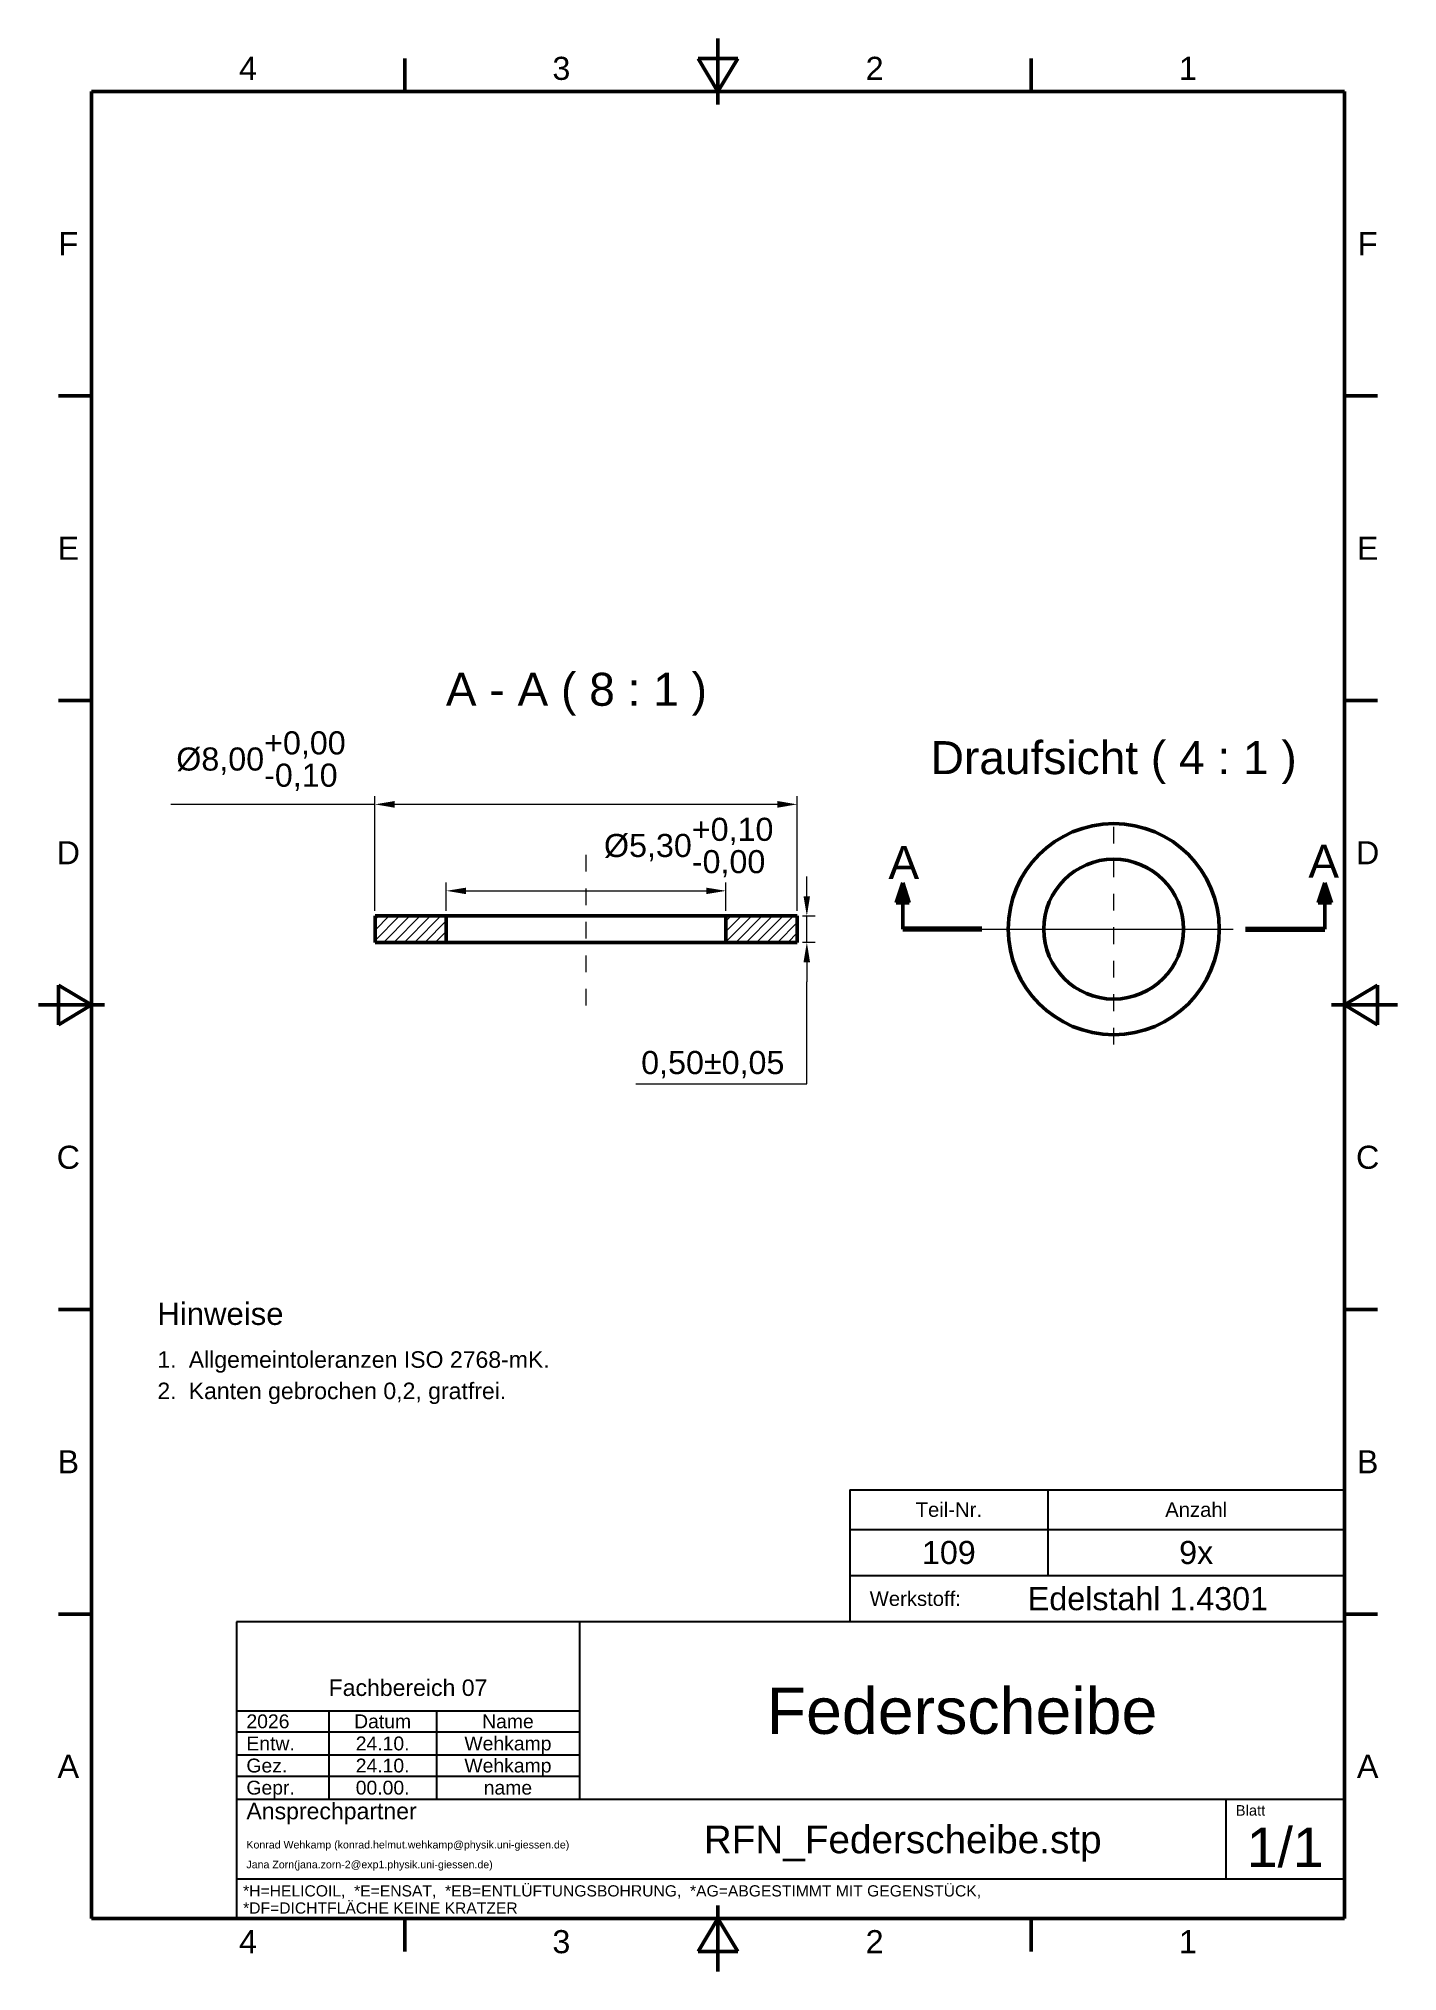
# Model space of a CAD drawing. Header units: inches. Extents: x 0.4 to 8.5, y 0.6 to 12.1.
import ezdxf
from ezdxf.enums import TextEntityAlignment as Align

# ---------------------------------------------------------------- set-up
doc = ezdxf.new("R2010")
doc.units = ezdxf.units.IN
doc.header["$MEASUREMENT"] = 0
doc.linetypes.add('CENTER2', pattern=[1.125, 0.75, -0.125, 0.125, -0.125])
doc.layers.get('0').update_dxf_attribs({"lineweight": 25})
for name, color, linetype, lineweight in [('BEMASSUNG', 7, 'Continuous', 18), ('MITTELLINIE', 7, 'CENTER2', 18), ('RAHMEN', 7, 'Continuous', 50), ('SCHNITTLINIE', 7, 'Continuous', 50), ('SCHRAFFUR', 7, 'Continuous', 18), ('SCHRIFTFELD', 7, 'Continuous', 25), ('SICHTKANTE', 7, 'Continuous', 50), ('TEXT', 7, 'Continuous', 18)]:
    doc.layers.add(name, color=color, linetype=linetype, lineweight=lineweight)
doc.styles.add('ISO_14', font='arial.ttf')
doc.styles.add('ISO_15', font='arial.ttf')
doc.styles.add('ISO_20', font='arial.ttf')
doc.styles.add('ISO_72', font='arial.ttf')
doc.styles.add('ISO_73', font='arial.ttf')
doc.styles.add('ISO_74', font='arial.ttf')
doc.styles.add('ISO_75', font='arial.ttf')
doc.styles.add('ISO_77', font='arial.ttf')
doc.styles.add('ISO_80', font='arial.ttf')
doc.styles.add('ISO_81', font='arial.ttf')
doc.styles.add('ISO_83', font='arial.ttf')
doc.styles.add('ISO_84', font='arial.ttf')
doc.styles.add('ISO_85', font='arial.ttf')
doc.styles.add('ISO_86', font='arial.ttf')
doc.styles.add('ISO_87', font='arial.ttf')
doc.styles.add('ISO_89', font='arial.ttf')
doc.styles.add('ISO_92', font='arial.ttf')
doc.styles.add('ISO_95', font='arial.ttf')
doc.styles.add('ISO_98', font='arial.ttf')
doc.styles.add('ISO_DWG_RFN', font='arial.ttf')
doc.dimstyles.new('DWG_RFN', dxfattribs={"dimtxt": 0.137795, "dimasz": 0.11811, "dimexe": 0.049213, "dimexo": 0.031496, "dimgap": 0.031496, "dimtad": 1, "dimlfac": 25.4, "dimtxsty": 'ISO_DWG_RFN', "dimcen": 2.5, "dimclrd": 7, "dimclre": 7, "dimclrt": 7, "dimadec": 1, "dimazin": 3, "dimtfac": 1, "dimtmove": 0, "dimatfit": 3, "dimfxl": 0, "dimlwd": 18, "dimlwe": 18})

msp = doc.modelspace()

# ---------------------------------------------------------------- texts
at = {"layer": 'RAHMEN', "style": 'ISO_14'}
for s, p in [('4', (1.6555, 11.935)), ('3', (3.5256, 11.935)), ('2', (5.3957, 11.935)), ('1', (7.2657, 11.935)), ('F', (0.5827, 10.8885)), ('F', (8.3386, 10.8885)), ('E', (0.5827, 9.0709)), ('E', (8.3386, 9.0709)), ('D', (0.5827, 7.2533)), ('D', (8.3386, 7.2533)), ('C', (0.5827, 5.4357)), ('C', (8.3386, 5.4357)), ('B', (0.5827, 3.6181)), ('B', (8.3386, 3.6181)), ('A', (0.5827, 1.8005)), ('A', (8.3386, 1.8005)), ('4', (1.6555, 0.7539)), ('3', (3.5256, 0.7539)), ('2', (5.3957, 0.7539)), ('1', (7.2657, 0.7539))]:
    msp.add_text(s, height=0.1378, dxfattribs=at).set_placement(p, align=Align.MIDDLE_CENTER)
at = {"layer": 'SCHRIFTFELD'}
for s, height, style, p in [('Teil-Nr.', 0.08661, 'ISO_80', (5.8386, 3.3327)), ('Anzahl', 0.08661, 'ISO_80', (7.315, 3.3327)), ('Fachbereich 07', 0.098425, 'ISO_72', (2.6102, 2.2697))]:
    msp.add_text(s, height=height, dxfattribs=dict(at, style=style)).set_placement(p, align=Align.MIDDLE_CENTER)
for s, height, style, p in [('Werkstoff:', 0.08661, 'ISO_81', (5.3661, 2.8012)), ('Ansprechpartner', 0.098425, 'ISO_73', (1.6457, 1.5335)), ('Blatt', 0.06299, 'ISO_74', (7.5512, 1.5374))]:
    msp.add_text(s, height=height, dxfattribs=dict(at, style=style)).set_placement(p, align=Align.MIDDLE_LEFT)
at = {"layer": 'SCHRIFTFELD', "color": 8, "true_color": 0x808080, "style": 'ISO_77'}
for s, p in [('*H=HELICOIL,  *E=ENSAT,  *EB=ENTLÜFTUNGSBOHRUNG,  *AG=ABGESTIMMT MIT GEGENSTÜCK,', (1.626, 1.0571)), ('*DF=DICHTFLÄCHE KEINE KRATZER', (1.626, 0.9547))]:
    msp.add_text(s, height=0.066929, dxfattribs=at).set_placement(p, align=Align.MIDDLE_LEFT)
at = {"layer": 'TEXT'}
for s, height, style, p in [('A - A ( 8 : 1 )', 0.19685, 'ISO_20', (3.6155, 8.2288)), ('Draufsicht ( 4 : 1 )', 0.19685, 'ISO_20', (6.8228, 7.8209)), ('A', 0.1969, 'ISO_20', (5.5696, 7.1954)), ('A', 0.1969, 'ISO_20', (8.0761, 7.2024)), ('Datum', 0.08268, 'ISO_84', (2.4587, 2.0689)), ('Name', 0.08268, 'ISO_84', (3.2067, 2.0689))]:
    msp.add_text(s, height=height, dxfattribs=dict(at, style=style)).set_placement(p, align=Align.MIDDLE_CENTER)
for s, height, style, p in [('Hinweise', 0.13287, 'ISO_98', (1.1142, 4.435)), ('1.', 0.09843, 'ISO_75', (1.1142, 4.1791)), ('Allgemeintoleranzen ISO 2768-mK.', 0.098425, 'ISO_75', (1.3012, 4.1791)), ('2.', 0.09843, 'ISO_75', (1.1142, 3.9921)), ('Kanten gebrochen 0,2, gratfrei.', 0.098425, 'ISO_75', (1.3012, 3.9921))]:
    msp.add_text(s, height=height, dxfattribs=dict(at, style=style)).set_placement(p)
at = {"layer": 'TEXT', "color": 5, "true_color": 0x0000ff}
for s, height, style, p in [('109', 0.1378, 'ISO_15', (5.8386, 3.0768)), ('9x', 0.1378, 'ISO_15', (7.315, 3.0768)), ('Edelstahl 1.4301', 0.137795, 'ISO_15', (7.027, 2.8012)), ('Federscheibe', 0.275591, 'ISO_89', (5.9173, 2.1319)), ('24.10.', 0.08268, 'ISO_85', (2.4587, 1.937)), ('Wehkamp', 0.08268, 'ISO_85', (3.2067, 1.937)), ('24.10.', 0.08268, 'ISO_85', (2.4587, 1.8051)), ('Wehkamp', 0.08268, 'ISO_85', (3.2067, 1.8051)), ('00.00.', 0.08268, 'ISO_85', (2.4587, 1.6732)), ('name', 0.08268, 'ISO_85', (3.2067, 1.6732)), ('RFN_Federscheibe.stp', 0.165354, 'ISO_86', (5.563, 1.3642)), ('1/1', 0.23622, 'ISO_95', (7.8465, 1.3169))]:
    msp.add_text(s, height=height, dxfattribs=dict(at, style=style)).set_placement(p, align=Align.MIDDLE_CENTER)
at = {"layer": 'TEXT', "color": 5, "true_color": 0x0000ff, "style": 'ISO_83'}
msp.add_text('2026', height=0.08268, dxfattribs=at).set_placement((1.6457, 2.0689), align=Align.MIDDLE_LEFT)
at = {"layer": 'TEXT'}
for s, height, style, p in [('Entw.', 0.08268, 'ISO_87', (1.6457, 1.937)), ('Gez.', 0.08268, 'ISO_87', (1.6457, 1.8051)), ('Gepr.', 0.08268, 'ISO_87', (1.6457, 1.6732)), ('Konrad Wehkamp (konrad.helmut.wehkamp@physik.uni-giessen.de)', 0.045276, 'ISO_92', (1.6457, 1.3327)), ('Jana Zorn(jana.zorn-2@exp1.physik.uni-giessen.de)', 0.045276, 'ISO_92', (1.6457, 1.2146))]:
    msp.add_text(s, height=height, dxfattribs=dict(at, style=style)).set_placement(p, align=Align.MIDDLE_LEFT)

# ---------------------------------------------------------------- blocks, each defined once
blk = doc.blocks.new('Hatch_1')
at = {"layer": 'SCHRAFFUR', "color": 7, "linetype": 'Continuous', "lineweight": 18}
for p, q in [((2.087, 6.356), (2.109, 6.378)), ((2.087, 6.294), (2.171, 6.378)), ((2.087, 6.232), (2.233, 6.378)), ((2.137, 6.22), (2.294, 6.378)), ((2.199, 6.22), (2.356, 6.378)), ((2.261, 6.22), (2.418, 6.378)), ((2.323, 6.22), (2.48, 6.378)), ((2.384, 6.22), (2.512, 6.348)), ((2.446, 6.22), (2.512, 6.286)), ((2.508, 6.22), (2.512, 6.224))]:
    blk.add_line(p, q, dxfattribs=at)
blk = doc.blocks.new('Hatch_2')
at = {"layer": 'SCHRAFFUR', "color": 7, "linetype": 'Continuous', "lineweight": 18}
for p, q in [((4.181, 6.347), (4.212, 6.378)), ((4.181, 6.285), (4.274, 6.378)), ((4.181, 6.223), (4.336, 6.378)), ((4.241, 6.22), (4.398, 6.378)), ((4.302, 6.22), (4.46, 6.378)), ((4.364, 6.22), (4.522, 6.378)), ((4.426, 6.22), (4.584, 6.378)), ((4.488, 6.22), (4.606, 6.339)), ((4.55, 6.22), (4.606, 6.277))]:
    blk.add_line(p, q, dxfattribs=at)
blk = doc.blocks.new('*D9')
at = {"layer": 'BEMASSUNG', "color": 7, "lineweight": 18, "transparency": 16777216}
for p, q in [((4.991, 6.994), (4.991, 7.112)), ((4.965, 6.876), (5.04, 6.876)), ((4.991, 6.719), (4.991, 6.876)), ((4.965, 6.719), (5.04, 6.719)), ((4.991, 6.6), (4.991, 6.482)), ((4.991, 5.873), (4.991, 6.482)), ((3.97, 5.873), (4.991, 5.873))]:
    blk.add_line(p, q, dxfattribs=at)
at = {"layer": 'BEMASSUNG', "color": 7, "transparency": 16777216}
for points in [[(4.971, 6.994), (5.01, 6.994), (4.991, 6.876)], [(4.971, 6.6), (5.01, 6.6), (4.991, 6.719)]]:
    blk.add_solid(points, dxfattribs=at)
at = {"layer": 'Defpoints', "color": 0, "transparency": 16777216}
for p in [(4.933, 6.876), (4.991, 6.876), (4.933, 6.719)]:
    blk.add_point(p, dxfattribs=at)
at = {"layer": 'BEMASSUNG', "color": 7, "lineweight": 18, "transparency": 16777216, "insert": (4.002, 6.07), "char_height": 0.1378, "attachment_point": 1, "style": 'ISO_DWG_RFN'}
blk.add_mtext('\\A1;{0,50±0,05}', dxfattribs=at)
blk = doc.blocks.new('*D10')
at = {"layer": 'BEMASSUNG', "color": 7, "lineweight": 18, "transparency": 16777216}
for p, q in [((2.839, 6.907), (2.839, 7.075)), ((4.508, 6.907), (4.508, 7.075)), ((2.957, 7.026), (4.39, 7.026))]:
    blk.add_line(p, q, dxfattribs=at)
at = {"layer": 'BEMASSUNG', "color": 7, "transparency": 16777216}
for points in [[(2.957, 7.045), (2.957, 7.006), (2.839, 7.026)], [(4.39, 7.045), (4.39, 7.006), (4.508, 7.026)]]:
    blk.add_solid(points, dxfattribs=at)
at = {"layer": 'Defpoints', "color": 0, "transparency": 16777216}
for p in [(4.508, 7.026), (2.839, 6.876), (4.508, 6.876)]:
    blk.add_point(p, dxfattribs=at)
at = {"layer": 'BEMASSUNG', "color": 7, "lineweight": 18, "transparency": 16777216, "insert": (3.78, 7.462), "char_height": 0.1378, "attachment_point": 1, "style": 'ISO_DWG_RFN'}
blk.add_mtext('\\A1;{Ø5,30\\S+0,10^ -0,00;}', dxfattribs=at)
blk = doc.blocks.new('*D11')
at = {"layer": 'BEMASSUNG', "color": 7, "lineweight": 18, "transparency": 16777216}
for p, q in [((2.413, 7.542), (1.195, 7.542)), ((2.413, 6.907), (2.413, 7.591)), ((4.815, 7.542), (2.531, 7.542)), ((4.933, 6.907), (4.933, 7.591))]:
    blk.add_line(p, q, dxfattribs=at)
at = {"layer": 'BEMASSUNG', "color": 7, "transparency": 16777216}
for points in [[(2.531, 7.562), (2.531, 7.522), (2.413, 7.542)], [(4.815, 7.562), (4.815, 7.522), (4.933, 7.542)]]:
    blk.add_solid(points, dxfattribs=at)
at = {"layer": 'Defpoints', "color": 0, "transparency": 16777216}
for p in [(4.933, 7.542), (2.413, 6.876), (4.933, 6.876)]:
    blk.add_point(p, dxfattribs=at)
at = {"layer": 'BEMASSUNG', "color": 7, "lineweight": 18, "transparency": 16777216, "insert": (1.227, 7.978), "char_height": 0.1378, "attachment_point": 1, "style": 'ISO_DWG_RFN'}
blk.add_mtext('\\A1;{Ø8,00\\S+0,00^ -0,10;}', dxfattribs=at)

# ---------------------------------------------------------------- dimensions: what is measured, and where the dimension line sits
at = {"layer": 'BEMASSUNG', "color": 7, "lineweight": 18}
for base, p1, p2, angle, text, override, picture, middle in [((4.9331, 7.542), (2.4134, 6.876), (4.9331, 6.876), 180, '{Ø<>}', {"dimgap": 0.031496, "dimdec": 2, "dimlfac": 3.175, "dimsah": 1, "dimtol": 1, "dimlim": 0, "dimtp": 0, "dimtm": 0.1, "dimtdec": 2, "dimtofl": 0, "dimatfit": 2}, '*D11', (1.7184, 7.542)), ((4.5079, 7.0256), (2.8386, 6.876), (4.5079, 6.876), 180, '{Ø<>}', {"dimgap": 0.031496, "dimdec": 2, "dimlfac": 3.175, "dimsah": 1, "dimtol": 1, "dimlim": 0, "dimtp": 0.1, "dimtm": 1e-09, "dimtdec": 2, "dimtofl": 0, "dimatfit": 1}, '*D10', (4.2714, 7.0256)), ((4.9906, 6.876), (4.9331, 6.7185), (4.9331, 6.876), 90, '{<>}', {"dimgap": 0.031496, "dimtih": 1, "dimtoh": 1, "dimdec": 2, "dimlfac": 3.175, "dimsah": 1, "dimtol": 1, "dimlim": 0, "dimtp": 0.05, "dimtm": 0.05, "dimtdec": 2, "dimtofl": 1, "dimtmove": 1, "dimatfit": 1}, '*D9', (4.9744, 5.8731))]:
    dim = msp.add_linear_dim(base=base, p1=p1, p2=p2, angle=angle, text=text, dimstyle='DWG_RFN', override=override, dxfattribs=at)
    dim.commit()
    dim.dimension.update_dxf_attribs({"geometry": picture, "text_midpoint": middle, "dimtype": 160})

# ---------------------------------------------------------------- hatches: boundary and pattern name
at = {"layer": 'SCHNITTLINIE'}
for points in [[(5.6024, 6.9547), (5.5236, 6.9547), (5.563, 7.0728)], [(8.122, 6.9547), (8.0433, 6.9547), (8.0827, 7.0728)]]:
    msp.add_hatch(color=7, dxfattribs=at).paths.add_polyline_path(points)

# ---------------------------------------------------------------- linework, layer by layer
at = {"layer": 'MITTELLINIE', "ltscale": 0.087489}
for p, q in [((6.8228, 6.1083), (6.8228, 7.4862)), ((6.0354, 6.7972), (7.6102, 6.7972)), ((6.1339, 6.7972), (7.5118, 6.7972))]:
    msp.add_line(p, q, dxfattribs=at)
at = {"layer": 'MITTELLINIE', "ltscale": 0.090211}
msp.add_line((3.6732, 6.3406), (3.6732, 7.2539), dxfattribs=at)
at = {"layer": 'RAHMEN'}
for p, q in [((4.4606, 12.1122), (4.4606, 11.7185)), ((2.5906, 11.7972), (2.5906, 11.9941)), ((4.5787, 11.9941), (4.3425, 11.9941)), ((4.3425, 11.9941), (4.4606, 11.7972)), ((4.4606, 11.7972), (4.4606, 11.9941)), ((4.4606, 11.7972), (4.5787, 11.9941)), ((6.3307, 11.7972), (6.3307, 11.9941)), ((8.2008, 11.7972), (0.7205, 11.7972)), ((0.7205, 11.7972), (0.7205, 0.8917)), ((8.2008, 0.8917), (8.2008, 11.7972)), ((0.7205, 9.9797), (0.5236, 9.9797)), ((8.2008, 9.9797), (8.3976, 9.9797)), ((0.7205, 8.1621), (0.5236, 8.1621)), ((8.2008, 8.1621), (8.3976, 8.1621)), ((0.5236, 6.4626), (0.5236, 6.2264)), ((0.7205, 6.3445), (0.5236, 6.4626)), ((8.3976, 6.4626), (8.2008, 6.3445)), ((8.3976, 6.2264), (8.3976, 6.4626)), ((0.4055, 6.3445), (0.7992, 6.3445)), ((0.7205, 6.3445), (0.5236, 6.3445)), ((0.5236, 6.2264), (0.7205, 6.3445)), ((8.5157, 6.3445), (8.122, 6.3445)), ((8.2008, 6.3445), (8.3976, 6.3445)), ((8.2008, 6.3445), (8.3976, 6.2264)), ((0.7205, 4.5269), (0.5236, 4.5269)), ((8.2008, 4.5269), (8.3976, 4.5269)), ((0.7205, 2.7093), (0.5236, 2.7093)), ((8.2008, 2.7093), (8.3976, 2.7093)), ((4.4606, 0.5768), (4.4606, 0.9705)), ((0.7205, 0.8917), (8.2008, 0.8917)), ((2.5906, 0.8917), (2.5906, 0.6949)), ((4.4606, 0.8917), (4.3425, 0.6949)), ((4.4606, 0.8917), (4.4606, 0.6949)), ((4.5787, 0.6949), (4.4606, 0.8917)), ((6.3307, 0.8917), (6.3307, 0.6949)), ((4.3425, 0.6949), (4.5787, 0.6949))]:
    msp.add_line(p, q, dxfattribs=at)
at = {"layer": 'SCHNITTLINIE'}
for p, q in [((5.5236, 6.9547), (5.563, 7.0728)), ((5.563, 7.0728), (5.6024, 6.9547)), ((5.563, 6.7972), (5.563, 7.0728)), ((8.0433, 6.9547), (8.0827, 7.0728)), ((8.0827, 7.0728), (8.122, 6.9547)), ((8.0827, 6.7972), (8.0827, 7.0728)), ((5.6024, 6.9547), (5.5236, 6.9547)), ((8.122, 6.9547), (8.0433, 6.9547))]:
    msp.add_line(p, q, dxfattribs=at)
at = {"layer": 'SCHNITTLINIE', "lineweight": 70}
for p, q in [((6.0354, 6.7972), (5.563, 6.7972)), ((7.6102, 6.7972), (8.0827, 6.7972))]:
    msp.add_line(p, q, dxfattribs=at)
at = {"layer": 'SCHRIFTFELD'}
for p, q in [((5.248, 3.4508), (5.248, 2.6634)), ((5.248, 3.4508), (8.2008, 3.4508)), ((6.4291, 3.4508), (6.4291, 2.939)), ((5.248, 3.2146), (8.2008, 3.2146)), ((5.248, 2.939), (8.2008, 2.939)), ((8.2008, 2.6634), (1.5866, 2.6634)), ((1.5866, 2.6634), (1.5866, 0.8917)), ((3.6339, 2.6634), (3.6339, 1.6043)), ((8.2008, 0.8917), (8.2008, 2.6634)), ((1.5866, 2.1319), (3.6339, 2.1319)), ((2.1378, 2.1319), (2.1378, 1.6043)), ((2.7795, 2.1319), (2.7795, 1.6043)), ((1.5866, 2.0059), (3.6339, 2.0059)), ((1.5866, 1.8681), (3.6339, 1.8681)), ((1.5866, 1.7421), (3.6339, 1.7421)), ((1.5866, 1.6043), (8.2008, 1.6043)), ((7.4921, 1.6043), (7.4921, 1.128)), ((1.5866, 1.128), (8.2008, 1.128)), ((1.5866, 0.8917), (8.2008, 0.8917))]:
    msp.add_line(p, q, dxfattribs=at)
at = {"layer": 'SICHTKANTE'}
for p, q in [((2.4134, 6.7185), (2.4134, 6.876)), ((2.4134, 6.876), (2.8386, 6.876)), ((2.8447, 6.876), (2.8386, 6.876)), ((2.8386, 6.7185), (2.8386, 6.876)), ((2.8508, 6.876), (2.8447, 6.876)), ((2.8569, 6.876), (2.8508, 6.876)), ((2.8698, 6.876), (2.8569, 6.876)), ((2.8878, 6.876), (2.8698, 6.876)), ((2.9058, 6.876), (2.8878, 6.876)), ((2.9254, 6.876), (2.9058, 6.876)), ((2.9544, 6.876), (2.9254, 6.876)), ((2.9834, 6.876), (2.9544, 6.876)), ((3.0124, 6.876), (2.9834, 6.876)), ((3.0482, 6.876), (3.0124, 6.876)), ((3.0868, 6.876), (3.0482, 6.876)), ((3.1253, 6.876), (3.0868, 6.876)), ((3.166, 6.876), (3.1253, 6.876)), ((3.2122, 6.876), (3.166, 6.876)), ((3.2583, 6.876), (3.2122, 6.876)), ((3.3045, 6.876), (3.2583, 6.876)), ((3.3552, 6.876), (3.3045, 6.876)), ((3.4066, 6.876), (3.3552, 6.876)), ((3.4581, 6.876), (3.4066, 6.876)), ((3.5107, 6.876), (3.4581, 6.876)), ((3.5649, 6.876), (3.5107, 6.876)), ((3.6191, 6.876), (3.5649, 6.876)), ((3.6732, 6.876), (3.6191, 6.876)), ((3.7274, 6.876), (3.6732, 6.876)), ((3.7816, 6.876), (3.7274, 6.876)), ((3.8357, 6.876), (3.7816, 6.876)), ((3.8884, 6.876), (3.8357, 6.876)), ((3.9398, 6.876), (3.8884, 6.876)), ((3.9913, 6.876), (3.9398, 6.876)), ((4.042, 6.876), (3.9913, 6.876)), ((4.0881, 6.876), (4.042, 6.876)), ((4.1343, 6.876), (4.0881, 6.876)), ((4.1804, 6.876), (4.1343, 6.876)), ((4.2212, 6.876), (4.1804, 6.876)), ((4.2597, 6.876), (4.2212, 6.876)), ((4.2982, 6.876), (4.2597, 6.876)), ((4.3341, 6.876), (4.2982, 6.876)), ((4.3631, 6.876), (4.3341, 6.876)), ((4.3921, 6.876), (4.3631, 6.876)), ((4.4211, 6.876), (4.3921, 6.876)), ((4.4407, 6.876), (4.4211, 6.876)), ((4.4587, 6.876), (4.4407, 6.876)), ((4.4767, 6.876), (4.4587, 6.876)), ((4.4896, 6.876), (4.4767, 6.876)), ((4.4957, 6.876), (4.4896, 6.876)), ((4.5018, 6.876), (4.4957, 6.876)), ((4.5079, 6.876), (4.5018, 6.876)), ((4.5079, 6.7185), (4.5079, 6.876)), ((4.5079, 6.876), (4.9331, 6.876)), ((4.9331, 6.7185), (4.9331, 6.876)), ((2.4134, 6.7185), (2.8386, 6.7185)), ((2.8447, 6.7185), (2.8386, 6.7185)), ((2.8508, 6.7185), (2.8447, 6.7185)), ((2.8569, 6.7185), (2.8508, 6.7185)), ((2.8698, 6.7185), (2.8569, 6.7185)), ((2.8878, 6.7185), (2.8698, 6.7185)), ((2.9058, 6.7185), (2.8878, 6.7185)), ((2.9254, 6.7185), (2.9058, 6.7185)), ((2.9544, 6.7185), (2.9254, 6.7185)), ((2.9834, 6.7185), (2.9544, 6.7185)), ((3.0124, 6.7185), (2.9834, 6.7185)), ((3.0482, 6.7185), (3.0124, 6.7185)), ((3.0868, 6.7185), (3.0482, 6.7185)), ((3.1253, 6.7185), (3.0868, 6.7185)), ((3.166, 6.7185), (3.1253, 6.7185)), ((3.2122, 6.7185), (3.166, 6.7185)), ((3.2583, 6.7185), (3.2122, 6.7185)), ((3.3045, 6.7185), (3.2583, 6.7185)), ((3.3552, 6.7185), (3.3045, 6.7185)), ((3.4066, 6.7185), (3.3552, 6.7185)), ((3.4581, 6.7185), (3.4066, 6.7185)), ((3.5107, 6.7185), (3.4581, 6.7185)), ((3.5649, 6.7185), (3.5107, 6.7185)), ((3.6191, 6.7185), (3.5649, 6.7185)), ((3.6732, 6.7185), (3.6191, 6.7185)), ((3.7274, 6.7185), (3.6732, 6.7185)), ((3.7816, 6.7185), (3.7274, 6.7185)), ((3.8357, 6.7185), (3.7816, 6.7185)), ((3.8884, 6.7185), (3.8357, 6.7185)), ((3.9398, 6.7185), (3.8884, 6.7185)), ((3.9913, 6.7185), (3.9398, 6.7185)), ((4.042, 6.7185), (3.9913, 6.7185)), ((4.0881, 6.7185), (4.042, 6.7185)), ((4.1343, 6.7185), (4.0881, 6.7185)), ((4.1804, 6.7185), (4.1343, 6.7185)), ((4.2212, 6.7185), (4.1804, 6.7185)), ((4.2597, 6.7185), (4.2212, 6.7185)), ((4.2982, 6.7185), (4.2597, 6.7185)), ((4.3341, 6.7185), (4.2982, 6.7185)), ((4.3631, 6.7185), (4.3341, 6.7185)), ((4.3921, 6.7185), (4.3631, 6.7185)), ((4.4211, 6.7185), (4.3921, 6.7185)), ((4.4407, 6.7185), (4.4211, 6.7185)), ((4.4587, 6.7185), (4.4407, 6.7185)), ((4.4767, 6.7185), (4.4587, 6.7185)), ((4.4896, 6.7185), (4.4767, 6.7185)), ((4.4957, 6.7185), (4.4896, 6.7185)), ((4.5018, 6.7185), (4.4957, 6.7185)), ((4.5079, 6.7185), (4.5018, 6.7185)), ((4.5079, 6.7185), (4.9331, 6.7185))]:
    msp.add_line(p, q, dxfattribs=at)
for radius in [0.6299, 0.4173]:
    msp.add_circle((6.8228, 6.7972), radius, dxfattribs=at)

# ---------------------------------------------------------------- block references
for name in ['Hatch_1', 'Hatch_2']:
    msp.add_blockref(name, (0.3268, 0.498))

msp.set_redraw_order([(e.dxf.handle, doc.entitydb.next_handle()) for e in msp.query("TEXT MTEXT ATTDEF DIMENSION ARC_DIMENSION")])  # texts and dimensions are drawn at this point

doc.saveas('drawing.dxf')
